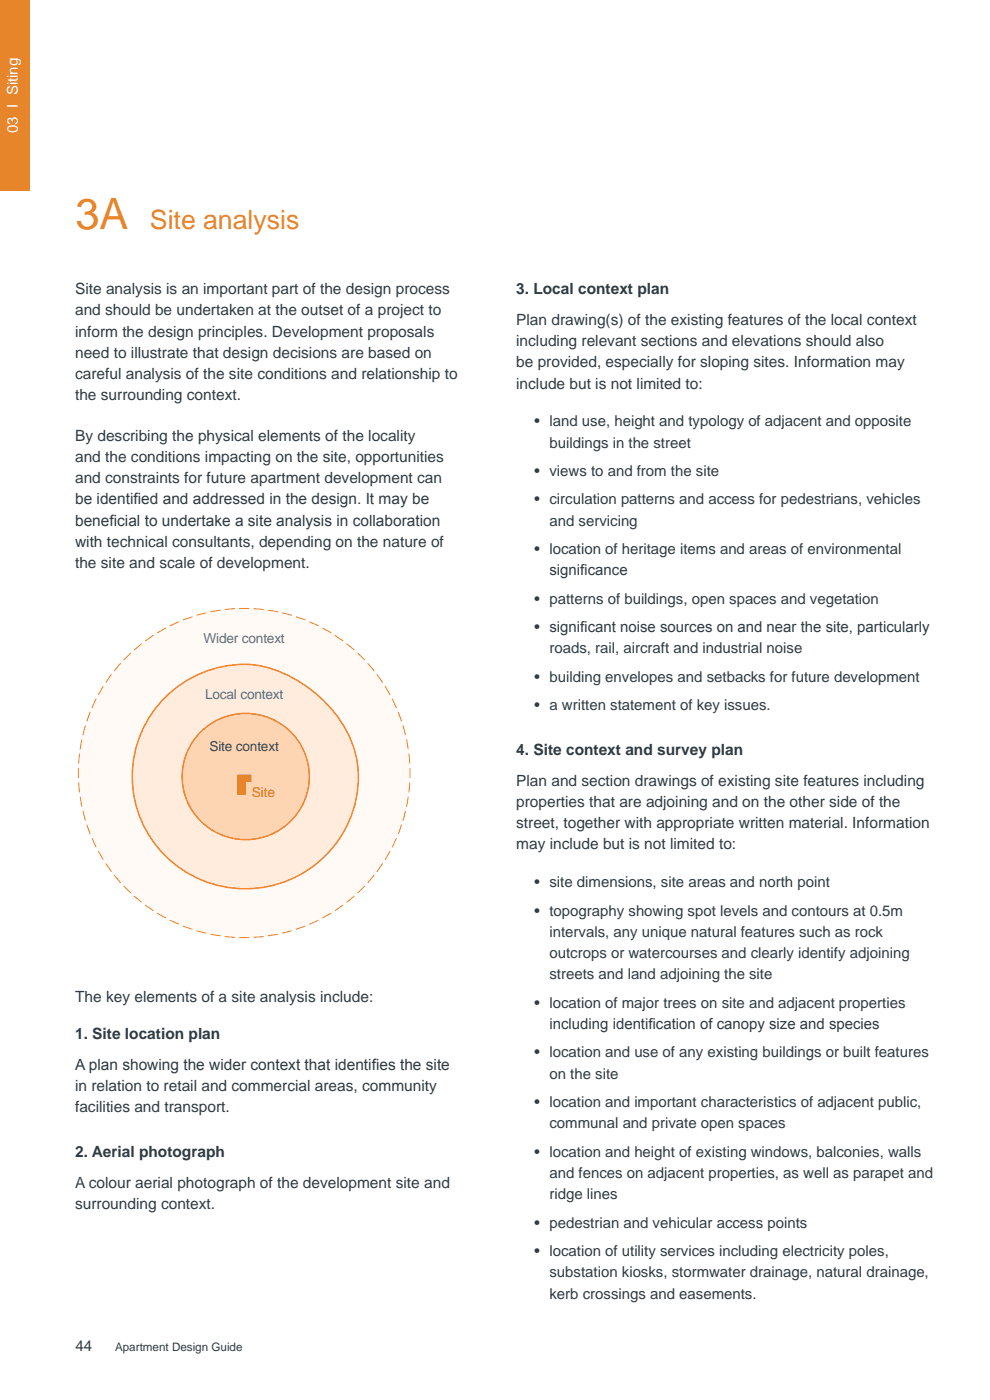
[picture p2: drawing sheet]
<svg xmlns="http://www.w3.org/2000/svg" width="210mm" height="297mm" viewBox="0 0 210 297" stroke-linecap="round" stroke-linejoin="round" font-family="sans-serif">
<defs><g id="words">
<text font-size="9.2" fill="#e6852a" x="16" y="48.7">3A</text>
<text font-size="5.6" fill="#e6852a" x="31.8" y="48.7">Site analysis</text>
<g font-size="3.3" fill="#2e3b42">
<text x="15.9" y="62.4">Site analysis is an important part of the design process</text>
<text x="109.5" y="62.4">3. Local context plan</text>
<text x="15.9" y="66.9">and should be undertaken at the outset of a project to</text>
<text x="15.9" y="71.4">inform the design principles. Development proposals</text>
<text x="109.5" y="68.9">Plan drawing(s) of the existing features of the local context</text>
<text x="15.9" y="75.9">need to illustrate that design decisions are based on</text>
<text x="109.5" y="73.4">including relevant sections and elevations should also</text>
<text x="109.5" y="77.9">be provided, especially for sloping sites. Information may</text>
<text x="15.9" y="80.4">careful analysis of the site conditions and relationship to</text>
<text x="109.5" y="82.4">include but is not limited to:</text>
<text x="15.9" y="85">the surrounding context.</text>
<text x="15.9" y="93.5">By describing the physical elements of the locality</text>
<text x="15.9" y="98">and the conditions impacting on the site, opportunities</text>
<text x="15.9" y="102.5">and constraints for future apartment development can</text>
<text x="15.9" y="107">be identif</text>
<text x="28.3" y="107">ied and addressed in the design. It may be</text>
<text x="15.9" y="111.5">benef</text>
<text x="23.2" y="111.5">icial to undertake a site analysis in collaboration</text>
<text x="15.9" y="116">with technical consultants, depending on the nature of</text>
<text x="15.9" y="120.6">the site and scale of development.</text>
<text x="109.5" y="160.2">4. Site context and survey plan</text>
<text x="109.5" y="166.7">Plan and section drawings of existing site features including</text>
<text x="109.5" y="171.2">properties that are adjoining and on the other side of the</text>
<text x="109.5" y="175.7">street, together with appropriate written material. Information</text>
<text x="109.5" y="180.2">may include but is not limited to:</text>
<text x="15.9" y="212.6">The key elements of a site analysis include:</text>
<text x="15.9" y="220.4">1. Site location plan</text>
<text x="15.9" y="227">A plan showing the wider context that identif</text>
<text x="78.8" y="227">ies the site</text>
<text x="15.9" y="231.5">in relation to retail and commercial areas, community</text>
<text x="15.9" y="236">facilities and transport.</text>
<text x="15.9" y="245.5">2. Aerial photograph</text>
<text x="15.9" y="252">A colour aerial photograph of the development site and</text>
<text x="15.9" y="256.5">surrounding context.</text>
</g>
<text font-size="3.2" fill="#fff" x="3.8" y="28.2" transform="rotate(-90 3.8 28.2)">03 I Siting</text>
<g font-size="3.2" fill="#2e3b42">
<text x="113.4" y="90.5">• land use, height and typology of adjacent and opposite</text>
<text x="116.6" y="95">buildings in the street</text>
<text x="113.4" y="101">• views to and from the site</text>
<text x="113.4" y="107">• circulation patterns and access for pedestrians, vehicles</text>
<text x="116.6" y="111.5">and servicing</text>
<text x="113.4" y="117.5">• location of heritage items and areas of environmental</text>
<text x="116.6" y="122.1">signif</text>
<text x="123.1" y="122.1">icance</text>
<text x="113.4" y="128.1">• patterns of buildings, open spaces and vegetation</text>
<text x="113.4" y="134.1">• signif</text>
<text x="123.1" y="134.1">icant noise sources on and near the site, particularly</text>
<text x="116.6" y="138.6">roads, rail, aircraft and industrial noise</text>
<text x="113.4" y="144.6">• building envelopes and setbacks for future development</text>
<text x="113.4" y="150.6">• a written statement of key issues.</text>
<text x="113.4" y="188.2">• site dimensions, site areas and north point</text>
<text x="113.4" y="194.2">• topography showing spot levels and contours at 0.5m</text>
<text x="116.6" y="198.8">intervals, any unique natural features such as rock</text>
<text x="116.6" y="203.3">outcrops or watercourses and clearly identify adjoining</text>
<text x="116.6" y="207.8">streets and land adjoining the site</text>
<text x="113.4" y="213.8">• location of major trees on site and adjacent properties</text>
<text x="116.6" y="218.3">including identif</text>
<text x="137.6" y="218.3">ication of canopy size and species</text>
<text x="113.4" y="224.3">• location and use of any existing buildings or built features</text>
<text x="116.6" y="228.9">on the site</text>
<text x="113.4" y="234.9">• location and important characteristics of adjacent public,</text>
<text x="116.6" y="239.4">communal and private open spaces</text>
<text x="113.4" y="245.4">• location and height of existing windows, balconies, walls</text>
<text x="116.6" y="249.9">and fences on adjacent properties, as well as parapet and</text>
<text x="116.6" y="254.4">ridge lines</text>
<text x="113.4" y="260.4">• pedestrian and vehicular access points</text>
<text x="113.4" y="266.5">• location of utility services including electricity poles,</text>
<text x="116.6" y="271">substation kiosks, stormwater drainage, natural drainage,</text>
<text x="116.6" y="275.5">kerb crossings and easements.</text>
<text x="16" y="286.6">44</text>
</g>
<g font-size="2.9" fill="#5f6d75">
<text x="43.2" y="136.4">Wider context</text>
<text x="43.5" y="148.3">Local context</text>
</g>
<text font-size="2.9" fill="#39464d" x="44.5" y="159.4">Site context</text>
<text font-size="2.9" fill="#e24c20" x="53.5" y="169.1">Site</text>
<text font-size="2.5" fill="#2e3b42" x="24.4" y="286.5">Apartment Design Guide</text>
</g></defs>
<path d="M-.1 -.1h6.3v40.6h-6.3z" fill="#e6852a"/>
<path d="M26.9 139.3a35.1 35.1 0 0 1 44.4-4.4 35.1 35.1 0 0 1 12.9 42.7 35.2 35.2 0 0 1-42.7 19.8 35.2 35.2 0 0 1-24.2-40.4 34.8 34.8 0 0 1 9.6-17.7z" fill="#fffaf6"/>
<path d="M49.8 129.1a35.1 35.1 0 0 0-33.1 33.4M16.7 166a35 35 0 0 0 33.6 32.9M86.9 162a35 35 0 0 0-33.6-32.9M53.8 198.9a35.1 35.1 0 0 0 33.1-33.4" fill="none" stroke="#f58025" stroke-width=".21" stroke-dasharray="2.1 .9" stroke-linecap="butt"/>
<path d="M50.7 129.1h2.2M16.6 162.9v2.2M87 162.9v2.2M50.7 198.9h2.2" fill="none" stroke="#f58025" stroke-width=".21"/>
<path d="M35.1 147.9a23.2 23.2 0 0 1 21.6-6.3 27.7 27.7 0 0 1 18.4 17.3 23.6 23.6 0 0 1-19.2 29.3 23.8 23.8 0 0 1-25.2-12.5 23.8 23.8 0 0 1 4.4-27.8z" fill="#ffecdc"/>
<path d="M35.1 147.9a23.2 23.2 0 0 1 21.6-6.3 27.7 27.7 0 0 1 18.4 17.3 23.6 23.6 0 0 1-19.2 29.3 23.8 23.8 0 0 1-25.2-12.5 23.8 23.8 0 0 1 4.4-27.8z" fill="none" stroke="#f58025" stroke-width=".32"/>
<circle cx="52.1" cy="164.7" r="13.4" fill="#fdd5b3"/>
<circle cx="52.1" cy="164.7" r="13.4" fill="none" stroke="#f58025" stroke-width=".32"/>
<path d="M50.3 164.4h3v1.5h-1.2v2.7h-1.8z" fill="#e24c20"/>
<use href="#words"/>
</svg>
